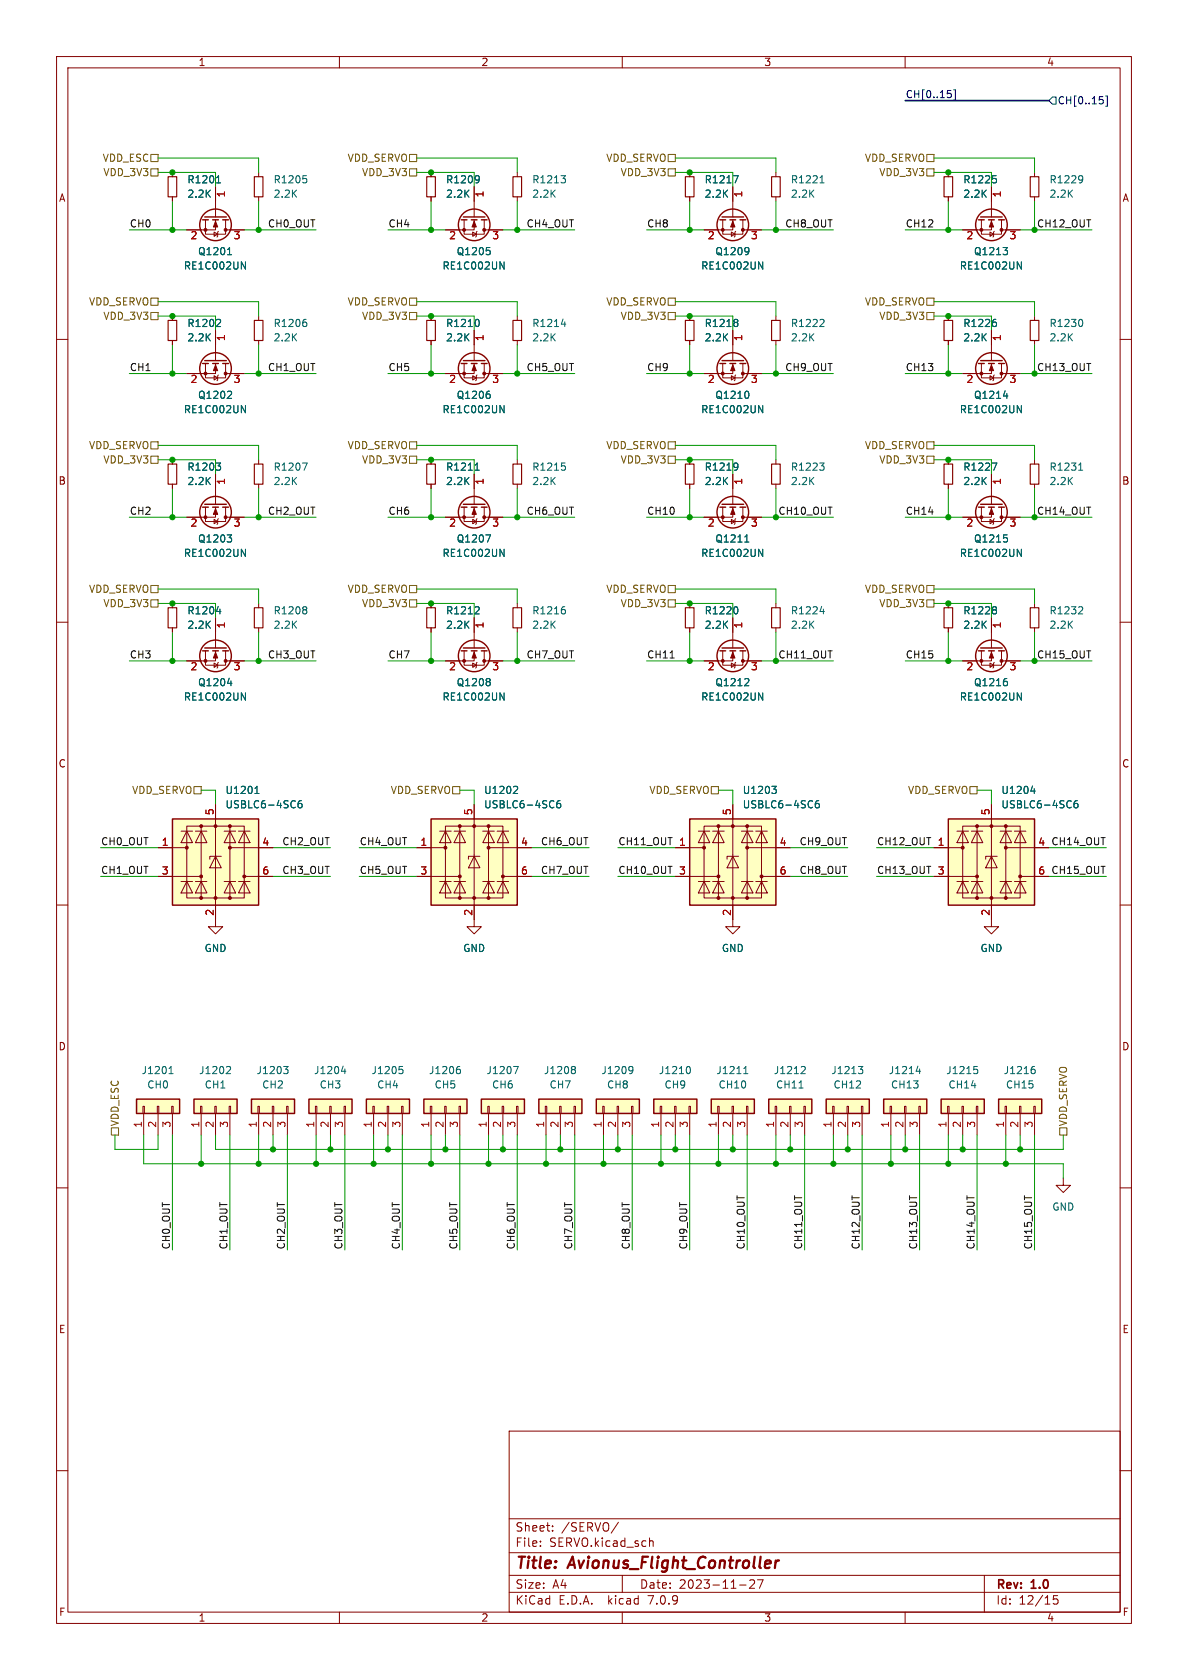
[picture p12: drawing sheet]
<svg xmlns="http://www.w3.org/2000/svg" width="210mm" height="297mm" viewBox="0 0 210 297" stroke-linecap="round" stroke-linejoin="round" font-family="sans-serif">
<defs><g id="words">
<g font-size="2.8" fill="#840000">
<text x="91" y="277.9">Title:</text>
<text x="100.7" y="277.9">Avionus_Flight_Controller</text>
</g>
<g font-size="2.1" fill="#840000">
<text x="91" y="273.7">File:</text>
<text x="91" y="271">Sheet:</text>
<text x="97.1" y="273.7">SERVO.kicad_sch</text>
<text x="99.2" y="271">/SERVO/</text>
<text x="91" y="281.1">Size:</text>
<text x="97.7" y="281.1">A4</text>
<text x="113" y="281.1">Date:</text>
<text x="120" y="281.1">2023-11-27</text>
<text x="176" y="281.3">Rev:</text>
<text x="182.4" y="281.3">1.0</text>
<text x="91" y="283.9">KiCad</text>
<text x="98.7" y="283.9">E.D.A.</text>
<text x="107.6" y="283.9">kicad</text>
<text x="114.9" y="283.9">7.0.9</text>
<text x="176" y="283.9">Id:</text>
<text x="180.1" y="283.9">12/15</text>
</g>
<g font-size="1.8" fill="#840000">
<text x="35" y="11.9">1</text>
<text x="85" y="11.9">2</text>
<text x="135" y="11.9">3</text>
<text x="185" y="11.9">4</text>
<text x="10.3" y="35.9">A</text>
<text x="198.4" y="35.9">A</text>
<text x="10.3" y="85.9">B</text>
<text x="198.3" y="85.9">B</text>
<text x="10.3" y="135.9">C</text>
<text x="198.3" y="135.9">C</text>
<text x="10.3" y="185.9">D</text>
<text x="198.3" y="185.9">D</text>
<text x="10.3" y="235.9">E</text>
<text x="198.3" y="235.9">E</text>
<text x="10.3" y="285.9">F</text>
<text x="35" y="286.9">1</text>
<text x="85" y="286.9">2</text>
<text x="135" y="286.9">3</text>
<text x="185" y="286.9">4</text>
<text x="198.4" y="285.9">F</text>
</g>
<g font-size="1.8" fill="#000084">
<text x="160" y="17.4">CH[0..15]</text>
<text x="186.9" y="18.6">CH[0..15]</text>
</g>
<g font-size="1.8" fill="#725600">
<text x="18.1" y="28.8">VDD_ESC</text>
<text x="61.4" y="28.8">VDD_SERVO</text>
<text x="107.1" y="28.8">VDD_SERVO</text>
<text x="152.8" y="28.8">VDD_SERVO</text>
<text x="18.2" y="31.3">VDD_3V3</text>
<text x="63.9" y="31.3">VDD_3V3</text>
<text x="109.6" y="31.3">VDD_3V3</text>
<text x="155.3" y="31.3">VDD_3V3</text>
<text x="15.6" y="54.2">VDD_SERVO</text>
<text x="18.2" y="56.7">VDD_3V3</text>
<text x="61.4" y="54.2">VDD_SERVO</text>
<text x="63.9" y="56.7">VDD_3V3</text>
<text x="107.1" y="54.2">VDD_SERVO</text>
<text x="109.6" y="56.7">VDD_3V3</text>
<text x="152.8" y="54.2">VDD_SERVO</text>
<text x="155.3" y="56.7">VDD_3V3</text>
<text x="15.6" y="79.6">VDD_SERVO</text>
<text x="18.2" y="82.1">VDD_3V3</text>
<text x="61.4" y="79.6">VDD_SERVO</text>
<text x="63.9" y="82.1">VDD_3V3</text>
<text x="107.1" y="79.6">VDD_SERVO</text>
<text x="109.6" y="82.1">VDD_3V3</text>
<text x="152.8" y="79.6">VDD_SERVO</text>
<text x="155.3" y="82.1">VDD_3V3</text>
<text x="15.6" y="105">VDD_SERVO</text>
<text x="18.2" y="107.5">VDD_3V3</text>
<text x="61.4" y="105">VDD_SERVO</text>
<text x="63.9" y="107.5">VDD_3V3</text>
<text x="107.1" y="105">VDD_SERVO</text>
<text x="109.6" y="107.5">VDD_3V3</text>
<text x="152.8" y="105">VDD_SERVO</text>
<text x="155.3" y="107.5">VDD_3V3</text>
<text x="23.3" y="140.6">VDD_SERVO</text>
<text x="69" y="140.6">VDD_SERVO</text>
<text x="114.7" y="140.6">VDD_SERVO</text>
<text x="160.4" y="140.6">VDD_SERVO</text>
<text x="21.2" y="199.2" transform="rotate(-90 21.2 199.2)">VDD_ESC</text>
<text x="188.8" y="199.2" transform="rotate(-90 188.8 199.2)">VDD_SERVO</text>
</g>
<g font-size="1.8" fill="#006464">
<text x="33" y="32.6">R1201</text>
<text x="33" y="35.2">2.2K</text>
<text x="48.3" y="32.6">R1205</text>
<text x="48.3" y="35.2">2.2K</text>
<text x="78.7" y="32.6">R1209</text>
<text x="78.7" y="35.2">2.2K</text>
<text x="94" y="32.6">R1213</text>
<text x="94" y="35.2">2.2K</text>
<text x="124.5" y="32.6">R1217</text>
<text x="124.5" y="35.2">2.2K</text>
<text x="139.7" y="32.6">R1221</text>
<text x="139.7" y="35.2">2.2K</text>
<text x="170.2" y="32.6">R1225</text>
<text x="170.2" y="35.2">2.2K</text>
<text x="185.4" y="32.6">R1229</text>
<text x="185.4" y="35.2">2.2K</text>
<text x="32.4" y="47.9">RE1C002UN</text>
<text x="34.9" y="45.3">Q1201</text>
<text x="78.1" y="47.9">RE1C002UN</text>
<text x="80.6" y="45.3">Q1205</text>
<text x="123.8" y="47.9">RE1C002UN</text>
<text x="126.4" y="45.3">Q1209</text>
<text x="169.6" y="47.9">RE1C002UN</text>
<text x="172.1" y="45.3">Q1213</text>
<text x="33" y="58">R1202</text>
<text x="48.3" y="58">R1206</text>
<text x="78.7" y="58">R1210</text>
<text x="94" y="58">R1214</text>
<text x="124.5" y="58">R1218</text>
<text x="139.7" y="58">R1222</text>
<text x="170.2" y="58">R1226</text>
<text x="185.4" y="58">R1230</text>
<text x="33" y="60.6">2.2K</text>
<text x="48.3" y="60.6">2.2K</text>
<text x="78.7" y="60.6">2.2K</text>
<text x="94" y="60.6">2.2K</text>
<text x="124.5" y="60.6">2.2K</text>
<text x="139.7" y="60.6">2.2K</text>
<text x="170.2" y="60.6">2.2K</text>
<text x="185.4" y="60.6">2.2K</text>
<text x="34.9" y="70.7">Q1202</text>
<text x="80.6" y="70.7">Q1206</text>
<text x="126.4" y="70.7">Q1210</text>
<text x="172.1" y="70.7">Q1214</text>
<text x="32.4" y="73.3">RE1C002UN</text>
<text x="78.1" y="73.3">RE1C002UN</text>
<text x="123.8" y="73.3">RE1C002UN</text>
<text x="169.6" y="73.3">RE1C002UN</text>
<text x="33" y="83.4">R1203</text>
<text x="48.3" y="83.4">R1207</text>
<text x="78.7" y="83.4">R1211</text>
<text x="94" y="83.4">R1215</text>
<text x="124.5" y="83.4">R1219</text>
<text x="139.7" y="83.4">R1223</text>
<text x="170.2" y="83.4">R1227</text>
<text x="185.4" y="83.4">R1231</text>
<text x="33" y="86">2.2K</text>
<text x="48.3" y="86">2.2K</text>
<text x="78.7" y="86">2.2K</text>
<text x="94" y="86">2.2K</text>
<text x="124.5" y="86">2.2K</text>
<text x="139.7" y="86">2.2K</text>
<text x="170.2" y="86">2.2K</text>
<text x="185.4" y="86">2.2K</text>
<text x="32.4" y="98.7">RE1C002UN</text>
<text x="34.9" y="96.1">Q1203</text>
<text x="78.1" y="98.7">RE1C002UN</text>
<text x="80.6" y="96.1">Q1207</text>
<text x="123.8" y="98.7">RE1C002UN</text>
<text x="126.4" y="96.1">Q1211</text>
<text x="169.6" y="98.7">RE1C002UN</text>
<text x="172.1" y="96.1">Q1215</text>
<text x="33" y="108.8">R1204</text>
<text x="33" y="111.4">2.2K</text>
<text x="48.3" y="108.8">R1208</text>
<text x="48.3" y="111.4">2.2K</text>
<text x="78.7" y="108.8">R1212</text>
<text x="78.7" y="111.4">2.2K</text>
<text x="94" y="108.8">R1216</text>
<text x="94" y="111.4">2.2K</text>
<text x="124.5" y="108.8">R1220</text>
<text x="124.5" y="111.4">2.2K</text>
<text x="139.7" y="108.8">R1224</text>
<text x="139.7" y="111.4">2.2K</text>
<text x="170.2" y="108.8">R1228</text>
<text x="170.2" y="111.4">2.2K</text>
<text x="185.4" y="108.8">R1232</text>
<text x="185.4" y="111.4">2.2K</text>
<text x="32.4" y="124.1">RE1C002UN</text>
<text x="34.9" y="121.5">Q1204</text>
<text x="78.1" y="124.1">RE1C002UN</text>
<text x="80.6" y="121.5">Q1208</text>
<text x="123.8" y="124.1">RE1C002UN</text>
<text x="126.4" y="121.5">Q1212</text>
<text x="169.6" y="124.1">RE1C002UN</text>
<text x="172.1" y="121.5">Q1216</text>
<text x="39.8" y="140.6">U1201</text>
<text x="39.8" y="143.1">USBLC6-4SC6</text>
<text x="85.5" y="140.6">U1202</text>
<text x="85.5" y="143.1">USBLC6-4SC6</text>
<text x="131.2" y="140.6">U1203</text>
<text x="131.2" y="143.1">USBLC6-4SC6</text>
<text x="176.9" y="140.6">U1204</text>
<text x="176.9" y="143.1">USBLC6-4SC6</text>
<text x="36.1" y="168.5">GND</text>
<text x="81.8" y="168.5">GND</text>
<text x="127.5" y="168.5">GND</text>
<text x="173.2" y="168.5">GND</text>
<text x="24.9" y="190.1">J1201</text>
<text x="35.1" y="190.1">J1202</text>
<text x="45.3" y="190.1">J1203</text>
<text x="55.4" y="190.1">J1204</text>
<text x="65.6" y="190.1">J1205</text>
<text x="75.7" y="190.1">J1206</text>
<text x="85.9" y="190.1">J1207</text>
<text x="96.1" y="190.1">J1208</text>
<text x="106.2" y="190.1">J1209</text>
<text x="116.4" y="190.1">J1210</text>
<text x="126.5" y="190.1">J1211</text>
<text x="136.7" y="190.1">J1212</text>
<text x="146.9" y="190.1">J1213</text>
<text x="157" y="190.1">J1214</text>
<text x="167.2" y="190.1">J1215</text>
<text x="177.3" y="190.1">J1216</text>
<text x="25.9" y="192.6">CH0</text>
<text x="36.1" y="192.6">CH1</text>
<text x="46.3" y="192.6">CH2</text>
<text x="56.4" y="192.6">CH3</text>
<text x="66.6" y="192.6">CH4</text>
<text x="76.7" y="192.6">CH5</text>
<text x="86.9" y="192.6">CH6</text>
<text x="97.1" y="192.6">CH7</text>
<text x="107.2" y="192.6">CH8</text>
<text x="117.4" y="192.6">CH9</text>
<text x="126.9" y="192.6">CH10</text>
<text x="137.1" y="192.6">CH11</text>
<text x="147.2" y="192.6">CH12</text>
<text x="157.4" y="192.6">CH13</text>
<text x="167.6" y="192.6">CH14</text>
<text x="177.7" y="192.6">CH15</text>
<text x="185.9" y="214.2">GND</text>
</g>
<g font-size="1.8" fill="#a90000">
<text x="40.1" y="35" transform="rotate(-90 40.1 35)">1</text>
<text x="85.8" y="35" transform="rotate(-90 85.8 35)">1</text>
<text x="131.5" y="35" transform="rotate(-90 131.5 35)">1</text>
<text x="177.2" y="35" transform="rotate(-90 177.2 35)">1</text>
<text x="33.6" y="42.6">2</text>
<text x="41.2" y="42.6">3</text>
<text x="79.3" y="42.6">2</text>
<text x="86.9" y="42.6">3</text>
<text x="125" y="42.6">2</text>
<text x="132.6" y="42.6">3</text>
<text x="170.7" y="42.6">2</text>
<text x="178.4" y="42.6">3</text>
<text x="40.1" y="60.4" transform="rotate(-90 40.1 60.4)">1</text>
<text x="85.8" y="60.4" transform="rotate(-90 85.8 60.4)">1</text>
<text x="131.5" y="60.4" transform="rotate(-90 131.5 60.4)">1</text>
<text x="177.2" y="60.4" transform="rotate(-90 177.2 60.4)">1</text>
<text x="33.6" y="68">2</text>
<text x="41.2" y="68">3</text>
<text x="79.3" y="68">2</text>
<text x="86.9" y="68">3</text>
<text x="125" y="68">2</text>
<text x="132.6" y="68">3</text>
<text x="170.7" y="68">2</text>
<text x="178.4" y="68">3</text>
<text x="40.1" y="85.8" transform="rotate(-90 40.1 85.8)">1</text>
<text x="85.8" y="85.8" transform="rotate(-90 85.8 85.8)">1</text>
<text x="131.5" y="85.8" transform="rotate(-90 131.5 85.8)">1</text>
<text x="177.2" y="85.8" transform="rotate(-90 177.2 85.8)">1</text>
<text x="33.6" y="93.4">2</text>
<text x="41.2" y="93.4">3</text>
<text x="79.3" y="93.4">2</text>
<text x="86.9" y="93.4">3</text>
<text x="125" y="93.4">2</text>
<text x="132.6" y="93.4">3</text>
<text x="170.7" y="93.4">2</text>
<text x="178.4" y="93.4">3</text>
<text x="40.1" y="111.2" transform="rotate(-90 40.1 111.2)">1</text>
<text x="85.8" y="111.2" transform="rotate(-90 85.8 111.2)">1</text>
<text x="131.5" y="111.2" transform="rotate(-90 131.5 111.2)">1</text>
<text x="177.2" y="111.2" transform="rotate(-90 177.2 111.2)">1</text>
<text x="33.6" y="118.8">2</text>
<text x="41.2" y="118.8">3</text>
<text x="79.3" y="118.8">2</text>
<text x="86.9" y="118.8">3</text>
<text x="125" y="118.8">2</text>
<text x="132.6" y="118.8">3</text>
<text x="170.7" y="118.8">2</text>
<text x="178.4" y="118.8">3</text>
<text x="28.5" y="149.6">1</text>
<text x="37.8" y="144.2" transform="rotate(-90 37.8 144.2)">5</text>
<text x="46.3" y="149.6">4</text>
<text x="74.2" y="149.6">1</text>
<text x="83.6" y="144.2" transform="rotate(-90 83.6 144.2)">5</text>
<text x="92" y="149.6">4</text>
<text x="119.9" y="149.6">1</text>
<text x="129.3" y="144.2" transform="rotate(-90 129.3 144.2)">5</text>
<text x="137.7" y="149.6">4</text>
<text x="165.7" y="149.6">1</text>
<text x="175" y="144.2" transform="rotate(-90 175 144.2)">5</text>
<text x="183.4" y="149.6">4</text>
<text x="28.5" y="154.7">3</text>
<text x="46.3" y="154.7">6</text>
<text x="74.2" y="154.7">3</text>
<text x="92" y="154.7">6</text>
<text x="119.9" y="154.7">3</text>
<text x="137.7" y="154.7">6</text>
<text x="165.7" y="154.7">3</text>
<text x="183.4" y="154.7">6</text>
<text x="37.8" y="162" transform="rotate(-90 37.8 162)">2</text>
<text x="83.6" y="162" transform="rotate(-90 83.6 162)">2</text>
<text x="129.3" y="162" transform="rotate(-90 129.3 162)">2</text>
<text x="175" y="162" transform="rotate(-90 175 162)">2</text>
<text x="25.1" y="199.5" transform="rotate(-90 25.1 199.5)">1</text>
<text x="27.7" y="199.5" transform="rotate(-90 27.7 199.5)">2</text>
<text x="30.2" y="199.5" transform="rotate(-90 30.2 199.5)">3</text>
<text x="35.3" y="199.5" transform="rotate(-90 35.3 199.5)">1</text>
<text x="37.8" y="199.5" transform="rotate(-90 37.8 199.5)">2</text>
<text x="40.4" y="199.5" transform="rotate(-90 40.4 199.5)">3</text>
<text x="45.5" y="199.5" transform="rotate(-90 45.5 199.5)">1</text>
<text x="48" y="199.5" transform="rotate(-90 48 199.5)">2</text>
<text x="50.5" y="199.5" transform="rotate(-90 50.5 199.5)">3</text>
<text x="55.6" y="199.5" transform="rotate(-90 55.6 199.5)">1</text>
<text x="58.2" y="199.5" transform="rotate(-90 58.2 199.5)">2</text>
<text x="60.7" y="199.5" transform="rotate(-90 60.7 199.5)">3</text>
<text x="65.8" y="199.5" transform="rotate(-90 65.8 199.5)">1</text>
<text x="68.3" y="199.5" transform="rotate(-90 68.3 199.5)">2</text>
<text x="70.9" y="199.5" transform="rotate(-90 70.9 199.5)">3</text>
<text x="75.9" y="199.5" transform="rotate(-90 75.9 199.5)">1</text>
<text x="78.5" y="199.5" transform="rotate(-90 78.5 199.5)">2</text>
<text x="81" y="199.5" transform="rotate(-90 81 199.5)">3</text>
<text x="86.1" y="199.5" transform="rotate(-90 86.1 199.5)">1</text>
<text x="88.6" y="199.5" transform="rotate(-90 88.6 199.5)">2</text>
<text x="91.2" y="199.5" transform="rotate(-90 91.2 199.5)">3</text>
<text x="96.3" y="199.5" transform="rotate(-90 96.3 199.5)">1</text>
<text x="98.8" y="199.5" transform="rotate(-90 98.8 199.5)">2</text>
<text x="101.3" y="199.5" transform="rotate(-90 101.3 199.5)">3</text>
<text x="106.4" y="199.5" transform="rotate(-90 106.4 199.5)">1</text>
<text x="109" y="199.5" transform="rotate(-90 109 199.5)">2</text>
<text x="111.5" y="199.5" transform="rotate(-90 111.5 199.5)">3</text>
<text x="116.6" y="199.5" transform="rotate(-90 116.6 199.5)">1</text>
<text x="119.1" y="199.5" transform="rotate(-90 119.1 199.5)">2</text>
<text x="121.7" y="199.5" transform="rotate(-90 121.7 199.5)">3</text>
<text x="126.7" y="199.5" transform="rotate(-90 126.7 199.5)">1</text>
<text x="129.3" y="199.5" transform="rotate(-90 129.3 199.5)">2</text>
<text x="131.8" y="199.5" transform="rotate(-90 131.8 199.5)">3</text>
<text x="136.9" y="199.5" transform="rotate(-90 136.9 199.5)">1</text>
<text x="139.4" y="199.5" transform="rotate(-90 139.4 199.5)">2</text>
<text x="142" y="199.5" transform="rotate(-90 142 199.5)">3</text>
<text x="147.1" y="199.5" transform="rotate(-90 147.1 199.5)">1</text>
<text x="149.6" y="199.5" transform="rotate(-90 149.6 199.5)">2</text>
<text x="152.1" y="199.5" transform="rotate(-90 152.1 199.5)">3</text>
<text x="157.2" y="199.5" transform="rotate(-90 157.2 199.5)">1</text>
<text x="159.8" y="199.5" transform="rotate(-90 159.8 199.5)">2</text>
<text x="162.3" y="199.5" transform="rotate(-90 162.3 199.5)">3</text>
<text x="167.4" y="199.5" transform="rotate(-90 167.4 199.5)">1</text>
<text x="169.9" y="199.5" transform="rotate(-90 169.9 199.5)">2</text>
<text x="172.5" y="199.5" transform="rotate(-90 172.5 199.5)">3</text>
<text x="177.5" y="199.5" transform="rotate(-90 177.5 199.5)">1</text>
<text x="180.1" y="199.5" transform="rotate(-90 180.1 199.5)">2</text>
<text x="182.6" y="199.5" transform="rotate(-90 182.6 199.5)">3</text>
</g>
<g font-size="1.8" fill="#0f0f0f">
<text x="22.9" y="40.3">CH0</text>
<text x="47.3" y="40.3">CH0_OUT</text>
<text x="68.6" y="40.3">CH4</text>
<text x="93" y="40.3">CH4_OUT</text>
<text x="114.3" y="40.3">CH8</text>
<text x="138.7" y="40.3">CH8_OUT</text>
<text x="160" y="40.3">CH12</text>
<text x="183.2" y="40.3">CH12_OUT</text>
<text x="22.9" y="65.7">CH1</text>
<text x="47.3" y="65.7">CH1_OUT</text>
<text x="68.6" y="65.7">CH5</text>
<text x="93" y="65.7">CH5_OUT</text>
<text x="114.3" y="65.7">CH9</text>
<text x="138.7" y="65.7">CH9_OUT</text>
<text x="160" y="65.7">CH13</text>
<text x="183.2" y="65.7">CH13_OUT</text>
<text x="22.9" y="91.1">CH2</text>
<text x="47.3" y="91.1">CH2_OUT</text>
<text x="68.6" y="91.1">CH6</text>
<text x="93" y="91.1">CH6_OUT</text>
<text x="114.3" y="91.1">CH10</text>
<text x="137.5" y="91.1">CH10_OUT</text>
<text x="160" y="91.1">CH14</text>
<text x="183.2" y="91.1">CH14_OUT</text>
<text x="22.9" y="116.5">CH3</text>
<text x="47.3" y="116.5">CH3_OUT</text>
<text x="68.6" y="116.5">CH7</text>
<text x="93" y="116.5">CH7_OUT</text>
<text x="114.3" y="116.5">CH11</text>
<text x="137.5" y="116.5">CH11_OUT</text>
<text x="160" y="116.5">CH15</text>
<text x="183.2" y="116.5">CH15_OUT</text>
<text x="17.8" y="149.5">CH0_OUT</text>
<text x="49.8" y="149.5">CH2_OUT</text>
<text x="63.5" y="149.5">CH4_OUT</text>
<text x="95.5" y="149.5">CH6_OUT</text>
<text x="109.2" y="149.5">CH11_OUT</text>
<text x="141.3" y="149.5">CH9_OUT</text>
<text x="154.9" y="149.5">CH12_OUT</text>
<text x="185.8" y="149.5">CH14_OUT</text>
<text x="17.8" y="154.6">CH1_OUT</text>
<text x="49.8" y="154.6">CH3_OUT</text>
<text x="63.5" y="154.6">CH5_OUT</text>
<text x="95.5" y="154.6">CH7_OUT</text>
<text x="109.2" y="154.6">CH10_OUT</text>
<text x="141.3" y="154.6">CH8_OUT</text>
<text x="154.9" y="154.6">CH13_OUT</text>
<text x="185.8" y="154.6">CH15_OUT</text>
<text x="30.1" y="221" transform="rotate(-90 30.1 221)">CH0_OUT</text>
<text x="40.3" y="221" transform="rotate(-90 40.3 221)">CH1_OUT</text>
<text x="50.5" y="221" transform="rotate(-90 50.5 221)">CH2_OUT</text>
<text x="60.6" y="221" transform="rotate(-90 60.6 221)">CH3_OUT</text>
<text x="70.8" y="221" transform="rotate(-90 70.8 221)">CH4_OUT</text>
<text x="80.9" y="221" transform="rotate(-90 80.9 221)">CH5_OUT</text>
<text x="91.1" y="221" transform="rotate(-90 91.1 221)">CH6_OUT</text>
<text x="101.3" y="221" transform="rotate(-90 101.3 221)">CH7_OUT</text>
<text x="111.4" y="221" transform="rotate(-90 111.4 221)">CH8_OUT</text>
<text x="121.6" y="221" transform="rotate(-90 121.6 221)">CH9_OUT</text>
<text x="131.7" y="221" transform="rotate(-90 131.7 221)">CH10_OUT</text>
<text x="141.9" y="221" transform="rotate(-90 141.9 221)">CH11_OUT</text>
<text x="152.1" y="221" transform="rotate(-90 152.1 221)">CH12_OUT</text>
<text x="162.2" y="221" transform="rotate(-90 162.2 221)">CH13_OUT</text>
<text x="172.4" y="221" transform="rotate(-90 172.4 221)">CH14_OUT</text>
<text x="182.5" y="221" transform="rotate(-90 182.5 221)">CH15_OUT</text>
</g>
</g></defs>
<g fill="none" stroke="#840000" stroke-width=".18">
<path d="M10 10h190v277h-190zM12 12h186v273h-186zM60 10v2M110 10v2M160 10v2M30.5 30.5v.7M30.5 34.8v.8M36.3 38.9v2.5h3.6v-2.5M38.1 38.9v1.7h-5.1M38.1 33v5.4M45.7 30.5v.7M45.7 34.8v.8"/>
<path d="M76.2 30.5v.7M76.2 34.8v.8M82 38.9v2.5h3.6v-2.5M83.8 38.9v1.7h-5.1M83.8 33v5.4M91.4 30.5v.7M91.4 34.8v.8M121.9 30.5v.7M121.9 34.8v.8M127.8 38.9v2.5h3.5v-2.5M129.5 38.9v1.7h-5M129.5 33v5.4"/>
<path d="M137.2 30.5v.7M137.2 34.8v.8M167.6 30.5v.7M167.6 34.8v.8M173.5 38.9v2.5h3.5v-2.5M175.3 38.9v1.7h-5.1M175.3 33v5.4M182.9 30.5v.7M182.9 34.8v.8M10 60h2M30.5 55.9v.7M37.8 41l.7 .4-.7 .4z"/>
<path d="M38.1 58.4v5.4M38.6 40.9l-.1 .1v.8l-.1 .1M39.9 40.6h3.3M45.7 55.9v.7M76.2 55.9v.7M83.6 41l.6 .4-.6 .4zM83.8 58.4v5.4M84.3 40.9l-.1 .1v.8l-.1 .1M85.6 40.6h3.3M91.4 55.9v.7M121.9 55.9v.7M129.3 41l.6 .4-.6 .4z"/>
<path d="M129.5 58.4v5.4M130 40.9l-.1 .1v.8l-.1 .1M131.3 40.6h3.3M137.2 55.9v.7M167.6 55.9v.7M175 41l.6 .4-.6 .4zM175.3 58.4v5.4M175.8 40.9l-.2 .1v.8l-.1 .1M177 40.6h3.3M182.9 55.9v.7M198 60h2M30.5 60.2v.8"/>
<path d="M36.3 64.3v2.5h3.6v-2.5M37.8 66.4l.7 .4-.7 .4zM38.1 64.3v1.7h-5.1M38.6 66.3l-.1 .1v.8l-.1 .1M39.9 66h3.3M45.7 60.2v.8M76.2 60.2v.8M82 64.3v2.5h3.6v-2.5M83.6 66.4l.6 .4-.6 .4zM83.8 64.3v1.7h-5.1M84.3 66.3l-.1 .1v.8l-.1 .1M85.6 66h3.3"/>
<path d="M91.4 60.2v.8M121.9 60.2v.8M127.8 64.3v2.5h3.5v-2.5M129.3 66.4l.6 .4-.6 .4zM129.5 64.3v1.7h-5M130 66.3l-.1 .1v.8l-.1 .1M131.3 66h3.3M137.2 60.2v.8M167.6 60.2v.8M173.5 64.3v2.5h3.5v-2.5M175 66.4l.6 .4-.6 .4zM175.3 64.3v1.7h-5.1"/>
<path d="M175.8 66.3l-.2 .1v.8l-.1 .1M177 66h3.3M182.9 60.2v.8M30.5 81.3v.7M30.5 85.6v.8M36.3 89.7v2.5h3.6v-2.5M37.8 91.8l.7 .4-.7 .4zM38.1 89.7v1.7h-5.1M38.1 83.8v5.4M38.6 91.7l-.1 .1v.8l-.1 .1M39.9 91.4h3.3M45.7 81.3v.7"/>
<path d="M45.7 85.6v.8M76.2 81.3v.7M76.2 85.6v.8M82 89.7v2.5h3.6v-2.5M83.6 91.8l.6 .4-.6 .4zM83.8 89.7v1.7h-5.1M83.8 83.8v5.4M84.3 91.7l-.1 .1v.8l-.1 .1M85.6 91.4h3.3M91.4 81.3v.7M91.4 85.6v.8M121.9 81.3v.7"/>
<path d="M121.9 85.6v.8M127.8 89.7v2.5h3.5v-2.5M129.3 91.8l.6 .4-.6 .4zM129.5 89.7v1.7h-5M129.5 83.8v5.4M130 91.7l-.1 .1v.8l-.1 .1M131.3 91.4h3.3M137.2 81.3v.7M137.2 85.6v.8M167.6 81.3v.7M167.6 85.6v.8M173.5 89.7v2.5h3.5v-2.5"/>
<path d="M175 91.8l.6 .4-.6 .4zM175.3 89.7v1.7h-5.1M175.3 83.8v5.4M175.8 91.7l-.2 .1v.8l-.1 .1M177 91.4h3.3M182.9 81.3v.7M182.9 85.6v.8M10 110h2M30.5 106.7v.7M30.5 111v.8M36.3 115.1v2.5h3.6v-2.5M37.8 117.2l.7 .4-.7 .4z"/>
<path d="M38.1 115.1v1.7h-5.1M38.1 109.2v5.4M38.6 117.1l-.1 .1v.8l-.1 .1M39.9 116.8h3.3M45.7 106.7v.7M45.7 111v.8M76.2 106.7v.7M76.2 111v.8M82 115.1v2.5h3.6v-2.5M83.6 117.2l.6 .4-.6 .4zM83.8 115.1v1.7h-5.1M83.8 109.2v5.4"/>
<path d="M84.3 117.1l-.1 .1v.8l-.1 .1M85.6 116.8h3.3M91.4 106.7v.7M91.4 111v.8M121.9 106.7v.7M121.9 111v.8M127.8 115.1v2.5h3.5v-2.5M129.3 117.2l.6 .4-.6 .4zM129.5 115.1v1.7h-5M129.5 109.2v5.4M130 117.1l-.1 .1v.8l-.1 .1M131.3 116.8h3.3"/>
<path d="M137.2 106.7v.7M137.2 111v.8M167.6 106.7v.7M167.6 111v.8M173.5 115.1v2.5h3.5v-2.5M175 117.2l.6 .4-.6 .4zM175.3 115.1v1.7h-5.1M175.3 109.2v5.4M175.8 117.1l-.2 .1v.8l-.1 .1M177 116.8h3.3M182.9 106.7v.7M182.9 111v.8"/>
<path d="M198 110h2M10 160h2M27.9 149.9h5.1M27.9 154.9h7.7M32 155.8h2M32 146.9h2M33 155.8l1 2.1h-2zM33 146.9l1 2.1h-2zM34.5 155.8h2.1M34.5 146.9h2.1M35.6 146.1h5v12.7h-5zM35.6 155.8l1 2.1h-2.1z"/>
<path d="M35.6 146.9l1 2.1h-2.1zM35.6 146.1h-2.6v12.7h2.6M38.1 142.2v21.6h1.3l-1.3 1.3-1.3-1.3h1.3M38.1 151.4l1 2h-2zM39.1 151.4h-2v.5M39.6 155.8h2.1M39.6 146.9h2.1M40.6 146.1h2.6v12.7h-2.6M40.6 155.8l1.1 2.1h-2.1zM40.6 146.9l1.1 2.1h-2.1zM40.6 149.9h7.7M42.2 155.8h2"/>
<path d="M42.2 146.9h2M43.2 155.8l1 2.1h-2zM43.2 146.9l1 2.1h-2zM43.2 154.9h5.1M73.7 149.9h5M73.7 154.9h7.6M77.7 155.8h2.1M77.7 146.9h2.1M78.7 155.8l1.1 2.1h-2.1zM78.7 146.9l1.1 2.1h-2.1zM80.3 155.8h2M80.3 146.9h2"/>
<path d="M81.3 146.1h5.1v12.7h-5.1zM81.3 155.8l1 2.1h-2zM81.3 146.9l1 2.1h-2zM81.3 146.1h-2.6v12.7h2.6M83.8 151.4l1 2h-2zM83.8 142.2v21.6h1.3l-1.3 1.3-1.3-1.3h1.3M84.8 151.4h-2v.5M85.3 155.8h2.1M85.3 146.9h2.1M86.4 146.1h2.5v12.7h-2.5M86.4 155.8l1 2.1h-2.1zM86.4 146.9l1 2.1h-2.1z"/>
<path d="M86.4 149.9h7.6M87.9 155.8h2M87.9 146.9h2M88.9 155.8l1 2.1h-2zM88.9 146.9l1 2.1h-2zM88.9 154.9h5.1M119.4 149.9h5.1M119.4 154.9h7.6M123.4 155.8h2.1M123.4 146.9h2.1M124.5 155.8l1 2.1h-2.1zM124.5 146.9l1 2.1h-2.1z"/>
<path d="M126 155.8h2M126 146.9h2M127 146.1h5.1v12.7h-5.1zM127 155.8l1 2.1h-2zM127 146.9l1 2.1h-2zM127 146.1h-2.5v12.7h2.5M129.5 142.2v21.6h1.3l-1.3 1.3-1.2-1.3h1.2M129.5 151.4l1.1 2h-2.1zM130.6 151.4h-2.1v.5M131.1 155.8h2M131.1 146.9h2M132.1 146.1h2.5v12.7h-2.5"/>
<path d="M132.1 155.8l1 2.1h-2zM132.1 146.9l1 2.1h-2zM132.1 149.9h7.6M133.6 155.8h2M133.6 146.9h2M134.6 155.8l1 2.1h-2zM134.6 146.9l1 2.1h-2zM134.6 154.9h5.1M165.1 149.9h5.1M165.1 154.9h7.6M169.2 155.8h2M169.2 146.9h2"/>
<path d="M170.2 155.8l1 2.1h-2zM170.2 146.9l1 2.1h-2zM171.7 155.8h2M171.7 146.9h2M172.7 146.1h5.1v12.7h-5.1zM172.7 155.8l1 2.1h-2zM172.7 146.9l1 2.1h-2zM172.7 146.1h-2.5v12.7h2.5M175.3 151.4l1 2h-2.1zM175.3 142.2v21.6h1.2l-1.2 1.3-1.3-1.3h1.3M176.3 151.4h-2.1v.5M176.8 155.8h2"/>
<path d="M176.8 146.9h2M177.8 146.1h2.5v12.7h-2.5M177.8 155.8l1 2.1h-2zM177.8 146.9l1 2.1h-2zM177.8 149.9h7.6M179.3 155.8h2.1M179.3 146.9h2.1M180.3 155.8l1.1 2.1h-2.1zM180.3 146.9l1.1 2.1h-2.1zM180.3 154.9h5.1M198 160h2M25.3 195.6h.2v1.3h-.2z"/>
<path d="M25.4 196.9v3.8M27.8 195.6h.3v1.3h-.3zM27.9 196.9v3.8M30.4 195.6h.2v1.3h-.2zM30.5 196.9v3.8M35.4 195.6h.3v1.3h-.3zM35.6 196.9v3.8M38 195.6h.2v1.3h-.2zM38.1 196.9v3.8M40.5 195.6h.3v1.3h-.3zM40.6 196.9v3.8M45.6 195.6h.2v1.3h-.2z"/>
<path d="M45.7 196.9v3.8M48.1 195.6h.3v1.3h-.3zM48.3 196.9v3.8M50.7 195.6h.2v1.3h-.2zM50.8 196.9v3.8M55.8 195.6h.2v1.3h-.2zM55.9 196.9v3.8M58.3 195.6h.2v1.3h-.2zM58.4 196.9v3.8M60.8 195.6h.3v1.3h-.3zM61 196.9v3.8M65.9 195.6h.3v1.3h-.3z"/>
<path d="M66 196.9v3.8M68.5 195.6h.2v1.3h-.2zM68.6 196.9v3.8M71 195.6h.2v1.3h-.2zM71.1 196.9v3.8M76.1 195.6h.2v1.3h-.2zM76.2 196.9v3.8M78.6 195.6h.3v1.3h-.3zM78.7 196.9v3.8M81.2 195.6h.2v1.3h-.2zM81.3 196.9v3.8M86.2 195.6h.3v1.3h-.3z"/>
<path d="M86.4 196.9v3.8M88.8 195.6h.2v1.3h-.2zM88.9 196.9v3.8M91.3 195.6h.3v1.3h-.3zM91.4 196.9v3.8M96.4 195.6h.2v1.3h-.2zM96.5 196.9v3.8M98.9 195.6h.3v1.3h-.3zM99.1 196.9v3.8M101.5 195.6h.2v1.3h-.2zM101.6 196.9v3.8M106.6 195.6h.2v1.3h-.2z"/>
<path d="M106.7 196.9v3.8M109.1 195.6h.2v1.3h-.2zM109.2 196.9v3.8M111.6 195.6h.3v1.3h-.3zM111.8 196.9v3.8M116.7 195.6h.3v1.3h-.3zM116.8 196.9v3.8M119.3 195.6h.2v1.3h-.2zM119.4 196.9v3.8M121.8 195.6h.2v1.3h-.2zM121.9 196.9v3.8M126.9 195.6h.2v1.3h-.2z"/>
<path d="M127 196.9v3.8M129.4 195.6h.3v1.3h-.3zM129.5 196.9v3.8M132 195.6h.2v1.3h-.2zM132.1 196.9v3.8M137 195.6h.3v1.3h-.3zM137.2 196.9v3.8M139.6 195.6h.2v1.3h-.2zM139.7 196.9v3.8M142.1 195.6h.3v1.3h-.3zM142.2 196.9v3.8M147.2 195.6h.2v1.3h-.2z"/>
<path d="M147.3 196.9v3.8M149.7 195.6h.3v1.3h-.3zM149.9 196.9v3.8M152.3 195.6h.2v1.3h-.2zM152.4 196.9v3.8M157.4 195.6h.2v1.3h-.2zM157.5 196.9v3.8M159.9 195.6h.2v1.3h-.2zM160 196.9v3.8M162.4 195.6h.3v1.3h-.3zM162.6 196.9v3.8M167.5 195.6h.3v1.3h-.3z"/>
<path d="M167.6 196.9v3.8M170.1 195.6h.2v1.3h-.2zM170.2 196.9v3.8M172.6 195.6h.2v1.3h-.2zM172.7 196.9v3.8M177.7 195.6h.2v1.3h-.2zM177.8 196.9v3.8M180.2 195.6h.3v1.3h-.3zM180.3 196.9v3.8M182.8 195.6h.2v1.3h-.2zM182.9 196.9v3.8M10 210h2"/>
<path d="M188 208.3v1.3h1.2l-1.2 1.2-1.3-1.2h1.3M198 210h2M10 260h2M90 253h108v32h-108zM198 260h2M90 278.5h108M90 274.5h108M90 268.5h108M95.5 273.2v.2M95.5 272.5v.1M97.7 270.5v.2M97.7 269.8v.1"/>
<path d="M109.3 269.1l-1.3 1.9M110 278.5v3M114.8 272.5l.2-.1 .4 .1 .1 .9M133.3 279.4v.5l-.8 .9h.9M134.9 279.3l-.6 1.5M174 278.5v6.5M60 285v2M90 281.5h108M110 285v2M130.8 280.2h1.1M160 285v2M187 282.1h-.7l-.1 .7 .2-.1h.5l.1 .2v.5l-.2 .2-.6-.2"/>
</g>
<path d="M137.1 275.9l-.1 1.3M137.7 275.9l-.4 .1-.2 .3" fill="none" stroke="#840000" stroke-width=".4"/>
<g fill="none" stroke="#840000" stroke-width=".2">
<path d="M29.7 31.2h1.5v3.6h-1.5zM45 31.2h1.5v3.6h-1.5zM75.4 31.2h1.6v3.6h-1.6zM90.7 31.2h1.5v3.6h-1.5zM121.2 31.2h1.5v3.6h-1.5zM136.4 31.2h1.5v3.6h-1.5zM166.9 31.2h1.5v3.6h-1.5zM182.1 31.2h1.5v3.6h-1.5zM29.7 56.6h1.5v3.6h-1.5zM45 56.6h1.5v3.6h-1.5zM75.4 56.6h1.6v3.6h-1.6zM90.7 56.6h1.5v3.6h-1.5z"/>
<path d="M121.2 56.6h1.5v3.6h-1.5zM136.4 56.6h1.5v3.6h-1.5zM166.9 56.6h1.5v3.6h-1.5zM182.1 56.6h1.5v3.6h-1.5zM29.7 82h1.5v3.6h-1.5zM45 82h1.5v3.6h-1.5zM75.4 82h1.6v3.6h-1.6zM90.7 82h1.5v3.6h-1.5zM121.2 82h1.5v3.6h-1.5zM136.4 82h1.5v3.6h-1.5zM166.9 82h1.5v3.6h-1.5zM182.1 82h1.5v3.6h-1.5z"/>
<path d="M29.7 107.4h1.5v3.6h-1.5zM45 107.4h1.5v3.6h-1.5zM75.4 107.4h1.6v3.6h-1.6zM90.7 107.4h1.5v3.6h-1.5zM121.2 107.4h1.5v3.6h-1.5zM136.4 107.4h1.5v3.6h-1.5zM166.9 107.4h1.5v3.6h-1.5zM182.1 107.4h1.5v3.6h-1.5z"/>
</g>
<g fill="none" stroke="#006464" stroke-width=".18">
<path d="M38.3 32.3h.7M38.4 31.4l.2-.3v1.2M53.6 31.1h.6M54 31.5l.2 .3v.3l-.2 .2M84.5 31.1l.2 .1a1.03 1.03 0 0 1-.2 1.1M84.7 31.6l-.2 .2M99.2 31.1h.8l-.5 .4M99.7 31.5l.3 .3v.3l-.3 .2M129.7 31.1h.8l-.5 1.2M145 32.3h.7M145.1 31.4l.2-.3v1.2M175.5 31.1h.6"/>
<path d="M175.9 31.5l.3 .3v.3l-.3 .2M191.2 31.1l.1 .1a1.03 1.03 0 0 1-.1 1.1M191.4 31.6l-.2 .2M38.8 56.5l.2 .2-.1 .3-.7 .7h.8M40.2 45h.7M40.5 43.9l.1-.1v1.2M42.7 46.3l.7 1.3v-1.3M53.9 56.5h.2M54 56.9l.2 .3v.3l-.2 .2M84.4 56.5a.79 .79 0 0 1 0 1.2M86 43.8h.6M86.4 44.2l.3 .3v.3l-.3 .2"/>
<path d="M88.4 46.3l.7 1.3v-1.3M99.2 57.3h.8M99.8 56.9v.8M130.2 56.5l.2 .2-.2 .3 .2 .2v.3l-.2 .2M132.1 43.8l.2 .1a1.07 1.07 0 0 1-.1 1M132.4 44.3l-.3 .2M134.1 46.3l.7 1.3v-1.3M145.4 56.5l.3 .2-.1 .3-.7 .7h.8M175.8 56.5h.2M175.9 56.9l.3 .3v.3l-.3 .2M177.3 43.8h.8l-.4 .4M177.9 44.2l.2 .3v.3l-.2 .2"/>
<path d="M179.8 46.3l.8 1.3v-1.3M191.1 56.5a.79 .79 0 0 1 0 1.2M40.7 69.2l.2 .2v.3l-.7 .7h.7M42.7 71.7l.7 1.3v-1.3M86.3 69.2h.2M86.4 69.6l.3 .3v.3l-.3 .2M88.4 71.7l.7 1.3v-1.3M132.2 69.2l.2 .4-.2 .8M134.1 71.7l.7 1.3v-1.3M177.4 70h.8M178 69.6v.8M179.8 71.7l.8 1.3v-1.3"/>
<path d="M38.2 81.9h.8l-.4 .4M38.8 82.3l.2 .3v.3l-.2 .2M40.2 94.6h.7l-.4 .4M40.7 95l.2 .3v.3l-.2 .2M42.7 97.1l.7 1.3v-1.3M53.5 81.9h.8l-.5 1.2M84 83.1h.7M84.1 82.2l.3-.3v1.2M85.9 94.6h.8l-.5 1.2M88.4 97.1l.7 1.3v-1.3M99.3 81.9h.6M99.7 82.3l.3 .3v.3l-.3 .2"/>
<path d="M130.2 81.9l.2 .1a1.03 1.03 0 0 1-.2 1.1M130.4 82.4l-.2 .2M131.7 95.8h.7M131.9 94.7l.1-.1v1.2M134.1 97.1l.7 1.3v-1.3M144.9 81.9h.8l-.4 .4M145.4 82.3l.3 .3v.3l-.3 .2M175.4 81.9h.8l-.5 1.2M177.4 94.6h.6M177.9 95l.2 .3v.3l-.2 .2M179.8 97.1l.8 1.3v-1.3M190.7 83.1h.7"/>
<path d="M190.8 82.2l.2-.3v1.2M38.3 108.1h.8M38.9 107.7v.8M54 107.3l.2 .2-.2 .3 .2 .2v.3l-.2 .2M84.5 107.3l.2 .2v.3l-.8 .7h.8M86.4 120l.3 .2-.3 .3 .3 .2v.3l-.3 .2M99.6 107.3h.2M99.7 107.7l.3 .3v.3l-.3 .2M130.1 107.3a.79 .79 0 0 1 0 1.2M132.1 120l.3 .2-.1 .3-.7 .7h.8M145 108.1h.7M145.6 107.7v.8"/>
<path d="M175.9 107.3l.3 .2-.3 .3 .3 .2v.3l-.3 .2M177.7 120h.3M191.2 107.3l.2 .2-.1 .3-.7 .7h.8M40.2 120.8h.8M40.8 120.4v.8M42.7 122.5l.7 1.3v-1.3M45.2 139.3l.2-.3v1.3M88.4 122.5l.7 1.3v-1.3M91 139l.4 .1 .1 .3-.8 .9h.8M134.1 122.5l.7 1.3v-1.3M136.4 139h.8l-.4 .5 .4 .1v.4l-.2 .3h-.4M177.9 120.4l.2 .3v.3l-.2 .2"/>
<path d="M179.8 122.5l.8 1.3v-1.3M182.2 139.9h.8M182.8 139.4v.9M45.1 140.3h.7M53.3 141.5l-.4 .1a.85 .85 0 0 0 0 1.2l.4-.1 .1-.4-.2-.3-.4 .1-.1 .2M99 141.5l-.4 .1a.85 .85 0 0 0 0 1.2l.5-.1v-.4l-.2-.3-.4 .1-.1 .2M144.7 141.5l-.3 .1a.85 .85 0 0 0 0 1.2l.4-.1v-.4l-.2-.3-.4 .1-.1 .2M190.4 141.5l-.3 .1a.85 .85 0 0 0 0 1.2l.4-.1 .1-.4-.3-.3-.3 .1-.2 .2M29.9 189.8h.7M30 188.8l.2-.3v1.3M40.2 188.5l.4 .1 .2 .3-.8 .9h.8M50.1 188.5h.8l-.4 .5 .4 .1v.5l-.2 .2h-.4"/>
<path d="M60.4 189.4h.7M61 189v.8M70.6 188.5h.6M70.7 189h.3l.2 .3-.1 .4-.4 .1M80.9 189l.4 .1 .1 .2-.1 .4-.4 .1M81 188.5h.3M90.8 188.5h.8l-.5 1.3M101.2 188.5h.3l.2 .3-.2 .3M101.2 189.1h.3M101.5 189.1l.2 .2v.3l-.1 .1-.4 .1M111.4 188.5l.4 .2a.84 .84 0 0 1-.3 1.1M111.9 189.1l-.1 .2h-.4"/>
<path d="M121.7 188.5a.79 .79 0 0 1 0 1.3M131.5 189.8h.7M131.6 188.8l.2-.3v1.3M141.2 192.3h.8M141.8 188.5l.4 .1 .2 .3-.8 .9h.8M151.7 188.5h.8l-.4 .5 .4 .1v.5l-.2 .2h-.4M162 189.4h.7M162.6 189v.8M172.2 188.5h.6M172.3 189h.3l.2 .3-.1 .4-.4 .1M182.5 189l.4 .1 .1 .2-.1 .4-.4 .1M182.6 188.5h.3"/>
</g>
<g fill="none" stroke="#840000" stroke-width=".25">
<path d="M35.8 38.9h1M36.2 38.4h3.8M37.6 38.9h1M39.4 38.9h1M81.5 38.9h1M81.9 38.4h3.8M83.3 38.9h1M85.1 38.9h1M127.3 38.9h1M127.6 38.4h3.8M129 38.9h1M130.8 38.9h1"/>
<path d="M173 38.9h1M173.4 38.4h3.8M174.8 38.9h1M176.5 38.9h1M35.8 64.3h1M36.2 63.8h3.8M37.6 64.3h1M39.4 64.3h1M81.5 64.3h1M81.9 63.8h3.8M83.3 64.3h1M85.1 64.3h1"/>
<path d="M127.3 64.3h1M127.6 63.8h3.8M129 64.3h1M130.8 64.3h1M173 64.3h1M173.4 63.8h3.8M174.8 64.3h1M176.5 64.3h1M35.8 89.7h1M36.2 89.2h3.8M37.6 89.7h1M39.4 89.7h1"/>
<path d="M81.5 89.7h1M81.9 89.2h3.8M83.3 89.7h1M85.1 89.7h1M127.3 89.7h1M127.6 89.2h3.8M129 89.7h1M130.8 89.7h1M173 89.7h1M173.4 89.2h3.8M174.8 89.7h1M176.5 89.7h1"/>
<path d="M35.8 115.1h1M36.2 114.6h3.8M37.6 115.1h1M39.4 115.1h1M81.5 115.1h1M81.9 114.6h3.8M83.3 115.1h1M85.1 115.1h1M127.3 115.1h1M127.6 114.6h3.8M129 115.1h1M130.8 115.1h1"/>
<path d="M173 115.1h1M173.4 114.6h3.8M174.8 115.1h1M176.5 115.1h1M30.5 144.8h15.2v15.2h-15.2zM76.2 144.8h15.2v15.2h-15.2zM121.9 144.8h15.3v15.2h-15.3zM167.6 144.8h15.3v15.2h-15.3zM24.1 194.3h7.6v2.6h-7.6zM34.3 194.3h7.6v2.6h-7.6zM44.4 194.3h7.7v2.6h-7.7zM54.6 194.3h7.6v2.6h-7.6z"/>
<path d="M64.8 194.3h7.6v2.6h-7.6zM74.9 194.3h7.6v2.6h-7.6zM85.1 194.3h7.6v2.6h-7.6zM95.2 194.3h7.7v2.6h-7.7zM105.4 194.3h7.6v2.6h-7.6zM115.6 194.3h7.6v2.6h-7.6zM125.7 194.3h7.6v2.6h-7.6zM135.9 194.3h7.6v2.6h-7.6zM146 194.3h7.7v2.6h-7.7zM156.2 194.3h7.6v2.6h-7.6zM166.4 194.3h7.6v2.6h-7.6zM176.5 194.3h7.6v2.6h-7.6z"/>
<circle cx="38.1" cy="39.8" r="2.79"/>
<circle cx="83.8" cy="39.8" r="2.79"/>
<circle cx="129.5" cy="39.8" r="2.79"/>
<circle cx="175.3" cy="39.8" r="2.79"/>
<circle cx="38.1" cy="65.2" r="2.79"/>
<circle cx="83.8" cy="65.2" r="2.79"/>
<circle cx="129.5" cy="65.2" r="2.79"/>
<circle cx="175.3" cy="65.2" r="2.79"/>
<circle cx="38.1" cy="90.6" r="2.79"/>
<circle cx="83.8" cy="90.6" r="2.79"/>
<circle cx="129.5" cy="90.6" r="2.79"/>
<circle cx="175.3" cy="90.6" r="2.79"/>
<circle cx="38.1" cy="116" r="2.79"/>
<circle cx="83.8" cy="116" r="2.79"/>
<circle cx="129.5" cy="116" r="2.79"/>
<circle cx="175.3" cy="116" r="2.79"/>
</g>
<g fill="#840000" stroke="#840000" stroke-width=".18">
<path d="M129.5 64.5l.4 1h-.7z"/>
<path d="M38.1 89.9l.4 1h-.8z"/>
<path d="M175.3 64.5l.3 1h-.7z"/>
<path d="M38.1 64.5l.4 1h-.8z"/>
<path d="M38.1 39.1l.4 1h-.8z"/>
<path d="M83.8 89.9l.4 1h-.8z"/>
<path d="M175.3 115.3l.3 1h-.7z"/>
<path d="M175.3 39.1l.3 1h-.7z"/>
<path d="M175.3 89.9l.3 1h-.7z"/>
<path d="M83.8 64.5l.4 1h-.8z"/>
<path d="M83.8 39.1l.4 1h-.8z"/>
<path d="M129.5 115.3l.4 1h-.7z"/>
<path d="M83.8 115.3l.4 1h-.8z"/>
<path d="M129.5 89.9l.4 1h-.7z"/>
<path d="M129.5 39.1l.4 1h-.7z"/>
<path d="M38.1 115.3l.4 1h-.8z"/>
<circle cx="127.8" cy="66" r=".25"/>
<circle cx="131.3" cy="66" r=".25"/>
<circle cx="36.3" cy="91.4" r=".25"/>
<circle cx="39.9" cy="91.4" r=".25"/>
<circle cx="173.5" cy="66" r=".25"/>
<circle cx="177" cy="66" r=".25"/>
<circle cx="78.7" cy="149.9" r=".25"/>
<circle cx="81.3" cy="158.7" r=".25"/>
<circle cx="81.3" cy="154.9" r=".25"/>
<circle cx="81.3" cy="146" r=".25"/>
<circle cx="83.8" cy="158.7" r=".25"/>
<circle cx="83.8" cy="146" r=".25"/>
<circle cx="86.4" cy="158.7" r=".25"/>
<circle cx="86.4" cy="149.9" r=".25"/>
<circle cx="86.4" cy="146" r=".25"/>
<circle cx="88.9" cy="154.9" r=".25"/>
<circle cx="170.2" cy="149.9" r=".25"/>
<circle cx="172.7" cy="158.7" r=".25"/>
<circle cx="172.7" cy="154.9" r=".25"/>
<circle cx="172.7" cy="146" r=".25"/>
<circle cx="175.3" cy="158.7" r=".25"/>
<circle cx="175.3" cy="146" r=".25"/>
<circle cx="177.8" cy="158.7" r=".25"/>
<circle cx="177.8" cy="149.9" r=".25"/>
<circle cx="177.8" cy="146" r=".25"/>
<circle cx="180.3" cy="154.9" r=".25"/>
<circle cx="36.3" cy="66" r=".25"/>
<circle cx="39.9" cy="66" r=".25"/>
<circle cx="124.5" cy="149.9" r=".25"/>
<circle cx="127" cy="158.7" r=".25"/>
<circle cx="127" cy="154.9" r=".25"/>
<circle cx="127" cy="146" r=".25"/>
<circle cx="129.5" cy="158.7" r=".25"/>
<circle cx="129.5" cy="146" r=".25"/>
<circle cx="132.1" cy="158.7" r=".25"/>
<circle cx="132.1" cy="149.9" r=".25"/>
<circle cx="132.1" cy="146" r=".25"/>
<circle cx="134.6" cy="154.9" r=".25"/>
<circle cx="36.3" cy="40.6" r=".25"/>
<circle cx="39.9" cy="40.6" r=".25"/>
<circle cx="82" cy="91.4" r=".25"/>
<circle cx="85.6" cy="91.4" r=".25"/>
<circle cx="173.5" cy="116.8" r=".25"/>
<circle cx="177" cy="116.8" r=".25"/>
<circle cx="173.5" cy="40.6" r=".25"/>
<circle cx="177" cy="40.6" r=".25"/>
<circle cx="173.5" cy="91.4" r=".25"/>
<circle cx="177" cy="91.4" r=".25"/>
<circle cx="82" cy="66" r=".25"/>
<circle cx="85.6" cy="66" r=".25"/>
<circle cx="82" cy="40.6" r=".25"/>
<circle cx="85.6" cy="40.6" r=".25"/>
<circle cx="127.8" cy="116.8" r=".25"/>
<circle cx="131.3" cy="116.8" r=".25"/>
<circle cx="82" cy="116.8" r=".25"/>
<circle cx="85.6" cy="116.8" r=".25"/>
<circle cx="127.8" cy="91.4" r=".25"/>
<circle cx="131.3" cy="91.4" r=".25"/>
<circle cx="127.8" cy="40.6" r=".25"/>
<circle cx="131.3" cy="40.6" r=".25"/>
<circle cx="36.3" cy="116.8" r=".25"/>
<circle cx="39.9" cy="116.8" r=".25"/>
<circle cx="33" cy="149.9" r=".25"/>
<circle cx="35.6" cy="158.7" r=".25"/>
<circle cx="35.6" cy="154.9" r=".25"/>
<circle cx="35.6" cy="146" r=".25"/>
<circle cx="38.1" cy="158.7" r=".25"/>
<circle cx="38.1" cy="146" r=".25"/>
<circle cx="40.6" cy="158.7" r=".25"/>
<circle cx="40.6" cy="149.9" r=".25"/>
<circle cx="40.6" cy="146" r=".25"/>
<circle cx="43.2" cy="154.9" r=".25"/>
</g>
<g fill="#ffffc2" stroke="#ffffc2" stroke-width=".18">
<path d="M76.2 144.8h15.2v15.2h-15.2z"/>
<path d="M167.6 144.8h15.3v15.2h-15.3z"/>
<path d="M121.9 144.8h15.3v15.2h-15.3z"/>
<path d="M176.5 194.3h7.6v2.6h-7.6z"/>
<path d="M156.2 194.3h7.6v2.6h-7.6z"/>
<path d="M166.4 194.3h7.6v2.6h-7.6z"/>
<path d="M146 194.3h7.7v2.6h-7.7z"/>
<path d="M44.4 194.3h7.7v2.6h-7.7z"/>
<path d="M34.3 194.3h7.6v2.6h-7.6z"/>
<path d="M105.4 194.3h7.6v2.6h-7.6z"/>
<path d="M95.2 194.3h7.7v2.6h-7.7z"/>
<path d="M85.1 194.3h7.6v2.6h-7.6z"/>
<path d="M115.6 194.3h7.6v2.6h-7.6z"/>
<path d="M24.1 194.3h7.6v2.6h-7.6z"/>
<path d="M125.7 194.3h7.6v2.6h-7.6z"/>
<path d="M135.9 194.3h7.6v2.6h-7.6z"/>
<path d="M30.5 144.8h15.2v15.2h-15.2z"/>
<path d="M74.9 194.3h7.6v2.6h-7.6z"/>
<path d="M64.8 194.3h7.6v2.6h-7.6z"/>
<path d="M54.6 194.3h7.6v2.6h-7.6z"/>
</g>
<g fill="none" stroke="#725600" stroke-width=".18">
<path d="M26.7 27.3h1.2v1.3h-1.2zM26.7 29.8h1.2v1.3h-1.2zM72.4 29.8h1.3v1.3h-1.3zM72.4 27.3h1.3v1.3h-1.3zM118.1 27.3h1.3v1.3h-1.3zM118.1 29.8h1.3v1.3h-1.3zM163.8 29.8h1.3v1.3h-1.3zM163.8 27.3h1.3v1.3h-1.3zM26.7 55.2h1.2v1.3h-1.2zM26.7 52.7h1.2v1.3h-1.2zM72.4 52.7h1.3v1.3h-1.3zM72.4 55.2h1.3v1.3h-1.3z"/>
<path d="M118.1 55.2h1.3v1.3h-1.3zM118.1 52.7h1.3v1.3h-1.3zM163.8 55.2h1.3v1.3h-1.3zM163.8 52.7h1.3v1.3h-1.3zM26.7 78.1h1.2v1.3h-1.2zM72.4 78.1h1.3v1.3h-1.3zM118.1 78.1h1.3v1.3h-1.3zM163.8 78.1h1.3v1.3h-1.3zM26.7 80.6h1.2v1.3h-1.2zM72.4 80.6h1.3v1.3h-1.3zM118.1 80.6h1.3v1.3h-1.3zM163.8 80.6h1.3v1.3h-1.3z"/>
<path d="M26.7 103.5h1.2v1.3h-1.2zM26.7 106h1.2v1.3h-1.2zM72.4 106h1.3v1.3h-1.3zM72.4 103.5h1.3v1.3h-1.3zM118.1 106h1.3v1.3h-1.3zM118.1 103.5h1.3v1.3h-1.3zM163.8 106h1.3v1.3h-1.3zM163.8 103.5h1.3v1.3h-1.3zM34.3 139.1h1.3v1.2h-1.3zM80 139.1h1.3v1.2h-1.3zM125.7 139.1h1.3v1.2h-1.3zM171.4 139.1h1.3v1.2h-1.3z"/>
<path d="M19.7 199.4h1.3v1.3h-1.3zM187.3 199.4h1.3v1.3h-1.3z"/>
</g>
<path d="M167.5 16h.6M167.9 16.5l.3 .2v.3l-.3 .3M168.6 15.9h.3v1.8h-.3M186.1 17.1h.6v1.3h-.6l-.7-.6zM194.4 17.1h.6M194.8 17.6l.2 .2v.3l-.2 .3M195.4 17h.3v1.8h-.3" fill="none" stroke="#000084" stroke-width=".18"/>
<path d="M118.5 116.3h.7" fill="none" stroke="#0f0f0f" stroke-width=".18"/>
<path d="M160 17.8h25.4" fill="none" stroke="#000084" stroke-width=".3"/>
<g fill="none" stroke="#009600" stroke-width=".18">
<path d="M27.9 30.5h10.2v2.5M27.9 27.9h17.8v2.6M30.5 35.6v5M45.7 35.6v5M73.7 27.9h17.7v2.6M73.7 30.5h10.1v2.5M76.2 35.6v5M91.4 35.6v5M119.4 27.9h17.8v2.6M119.4 30.5h10.1v2.5M121.9 35.6v5M137.2 35.6v5"/>
<path d="M165.1 30.5h10.2v2.5M165.1 27.9h17.8v2.6M167.6 35.6v5M182.9 35.6v5M22.9 40.6h10.1M27.9 55.9h10.2v2.5M27.9 53.3h17.8v2.6M43.2 40.6h12.7M68.6 40.6h10.1M73.7 53.3h17.7v2.6M73.7 55.9h10.1v2.5M88.9 40.6h12.7"/>
<path d="M114.3 40.6h10.2M119.4 53.3h17.8v2.6M119.4 55.9h10.1v2.5M134.6 40.6h12.7M160 40.6h10.2M165.1 55.9h10.2v2.5M165.1 53.3h17.8v2.6M180.3 40.6h12.7M22.9 66h10.1M27.9 78.7h17.8v2.6M30.5 61v5M43.2 66h12.7"/>
<path d="M45.7 61v5M68.6 66h10.1M73.7 78.7h17.7v2.6M76.2 61v5M88.9 66h12.7M91.4 61v5M114.3 66h10.2M119.4 78.7h17.8v2.6M121.9 61v5M134.6 66h12.7M137.2 61v5M160 66h10.2"/>
<path d="M165.1 78.7h17.8v2.6M167.6 61v5M180.3 66h12.7M182.9 61v5M22.9 91.4h10.1M27.9 81.3h10.2v2.5M30.5 86.4v5M43.2 91.4h12.7M45.7 86.4v5M68.6 91.4h10.1M73.7 81.3h10.1v2.5M76.2 86.4v5"/>
<path d="M88.9 91.4h12.7M91.4 86.4v5M114.3 91.4h10.2M119.4 81.3h10.1v2.5M121.9 86.4v5M134.6 91.4h12.7M137.2 86.4v5M160 91.4h10.2M165.1 81.3h10.2v2.5M167.6 86.4v5M180.3 91.4h12.7M182.9 86.4v5"/>
<path d="M22.9 116.8h10.1M27.9 106.7h10.2v2.5M27.9 104.1h17.8v2.6M30.5 111.8v5M43.2 116.8h12.7M45.7 111.8v5M68.6 116.8h10.1M73.7 104.1h17.7v2.6M73.7 106.7h10.1v2.5M76.2 111.8v5M88.9 116.8h12.7M91.4 111.8v5"/>
<path d="M114.3 116.8h10.2M119.4 104.1h17.8v2.6M119.4 106.7h10.1v2.5M121.9 111.8v5M134.6 116.8h12.7M137.2 111.8v5M160 116.8h10.2M165.1 106.7h10.2v2.5M165.1 104.1h17.8v2.6M167.6 111.8v5M180.3 116.8h12.7M182.9 111.8v5"/>
<path d="M35.6 139.7h2.5v2.5M81.3 139.7h2.5v2.5M127 139.7h2.5v2.5M172.7 139.7h2.6v2.5M17.8 154.9h10.1M17.8 149.9h10.1M48.3 154.9h10.1M48.3 149.9h10.1M63.5 154.9h10.2M63.5 149.9h10.2M94 154.9h10.1M94 149.9h10.1"/>
<path d="M109.2 154.9h10.2M109.2 149.9h10.2M139.7 154.9h10.2M139.7 149.9h10.2M154.9 154.9h10.2M154.9 149.9h10.2M185.4 154.9h10.2M185.4 149.9h10.2M20.3 200.7v2.5h7.6v-2.5M25.4 200.7v5h162.6v2.6M30.5 200.7v20.3M35.6 200.7v5"/>
<path d="M38.1 200.7v2.5h149.9v-2.5M40.6 200.7v20.3M45.7 200.7v5M48.3 200.7v2.5M50.8 200.7v20.3M55.9 200.7v5M58.4 200.7v2.5M61 200.7v20.3M66 200.7v5M68.6 200.7v2.5M71.1 200.7v20.3M76.2 200.7v5"/>
<path d="M78.7 200.7v2.5M81.3 200.7v20.3M86.4 200.7v5M88.9 200.7v2.5M91.4 200.7v20.3M96.5 200.7v5M99.1 200.7v2.5M101.6 200.7v20.3M106.7 200.7v5M109.2 200.7v2.5M111.8 200.7v20.3M116.8 200.7v5"/>
<path d="M119.4 200.7v2.5M121.9 200.7v20.3M127 200.7v5M129.5 200.7v2.5M132.1 200.7v20.3M137.2 200.7v5M139.7 200.7v2.5M142.2 200.7v20.3M147.3 200.7v5M149.9 200.7v2.5M152.4 200.7v20.3M157.5 200.7v5"/>
<path d="M160 200.7v2.5M162.6 200.7v20.3M167.6 200.7v5M170.2 200.7v2.5M172.7 200.7v20.3M177.8 200.7v5M180.3 200.7v2.5M182.9 200.7v20.3"/>
</g>
<g fill="#009600" stroke="#009600" stroke-width=".18">
<circle cx="167.6" cy="205.7" r=".46"/>
<circle cx="177.8" cy="205.7" r=".46"/>
<circle cx="170.2" cy="203.2" r=".46"/>
<circle cx="180.3" cy="203.2" r=".46"/>
<circle cx="157.5" cy="205.7" r=".46"/>
<circle cx="160" cy="203.2" r=".46"/>
<circle cx="48.3" cy="203.2" r=".46"/>
<circle cx="58.4" cy="203.2" r=".46"/>
<circle cx="99.1" cy="203.2" r=".46"/>
<circle cx="106.7" cy="205.7" r=".46"/>
<circle cx="86.4" cy="205.7" r=".46"/>
<circle cx="88.9" cy="203.2" r=".46"/>
<circle cx="66" cy="205.7" r=".46"/>
<circle cx="96.5" cy="205.7" r=".46"/>
<circle cx="78.7" cy="203.2" r=".46"/>
<circle cx="137.2" cy="205.7" r=".46"/>
<circle cx="139.7" cy="203.2" r=".46"/>
<circle cx="149.9" cy="203.2" r=".46"/>
<circle cx="147.3" cy="205.7" r=".46"/>
<circle cx="119.4" cy="203.2" r=".46"/>
<circle cx="127" cy="205.7" r=".46"/>
<circle cx="116.8" cy="205.7" r=".46"/>
<circle cx="109.2" cy="203.2" r=".46"/>
<circle cx="129.5" cy="203.2" r=".46"/>
<circle cx="55.9" cy="205.7" r=".46"/>
<circle cx="45.7" cy="205.7" r=".46"/>
<circle cx="35.6" cy="205.7" r=".46"/>
<circle cx="76.2" cy="205.7" r=".46"/>
<circle cx="68.6" cy="203.2" r=".46"/>
<circle cx="167.6" cy="40.6" r=".46"/>
<circle cx="167.6" cy="55.9" r=".46"/>
<circle cx="121.9" cy="30.5" r=".46"/>
<circle cx="137.2" cy="40.6" r=".46"/>
<circle cx="121.9" cy="55.9" r=".46"/>
<circle cx="121.9" cy="40.6" r=".46"/>
<circle cx="76.2" cy="81.3" r=".46"/>
<circle cx="91.4" cy="116.8" r=".46"/>
<circle cx="76.2" cy="106.7" r=".46"/>
<circle cx="91.4" cy="91.4" r=".46"/>
<circle cx="76.2" cy="116.8" r=".46"/>
<circle cx="76.2" cy="91.4" r=".46"/>
<circle cx="121.9" cy="66" r=".46"/>
<circle cx="137.2" cy="66" r=".46"/>
<circle cx="121.9" cy="106.7" r=".46"/>
<circle cx="137.2" cy="91.4" r=".46"/>
<circle cx="121.9" cy="116.8" r=".46"/>
<circle cx="121.9" cy="81.3" r=".46"/>
<circle cx="121.9" cy="91.4" r=".46"/>
<circle cx="76.2" cy="66" r=".46"/>
<circle cx="76.2" cy="30.5" r=".46"/>
<circle cx="91.4" cy="66" r=".46"/>
<circle cx="76.2" cy="55.9" r=".46"/>
<circle cx="76.2" cy="40.6" r=".46"/>
<circle cx="91.4" cy="40.6" r=".46"/>
<circle cx="167.6" cy="116.8" r=".46"/>
<circle cx="167.6" cy="81.3" r=".46"/>
<circle cx="182.9" cy="116.8" r=".46"/>
<circle cx="182.9" cy="91.4" r=".46"/>
<circle cx="167.6" cy="106.7" r=".46"/>
<circle cx="137.2" cy="116.8" r=".46"/>
<circle cx="167.6" cy="91.4" r=".46"/>
<circle cx="45.7" cy="40.6" r=".46"/>
<circle cx="30.5" cy="55.9" r=".46"/>
<circle cx="30.5" cy="66" r=".46"/>
<circle cx="30.5" cy="40.6" r=".46"/>
<circle cx="30.5" cy="30.5" r=".46"/>
<circle cx="45.7" cy="66" r=".46"/>
<circle cx="182.9" cy="66" r=".46"/>
<circle cx="167.6" cy="30.5" r=".46"/>
<circle cx="182.9" cy="40.6" r=".46"/>
<circle cx="167.6" cy="66" r=".46"/>
<circle cx="45.7" cy="91.4" r=".46"/>
<circle cx="30.5" cy="91.4" r=".46"/>
<circle cx="45.7" cy="116.8" r=".46"/>
<circle cx="30.5" cy="116.8" r=".46"/>
<circle cx="30.5" cy="106.7" r=".46"/>
<circle cx="30.5" cy="81.3" r=".46"/>
</g>
<use href="#words"/>
</svg>
